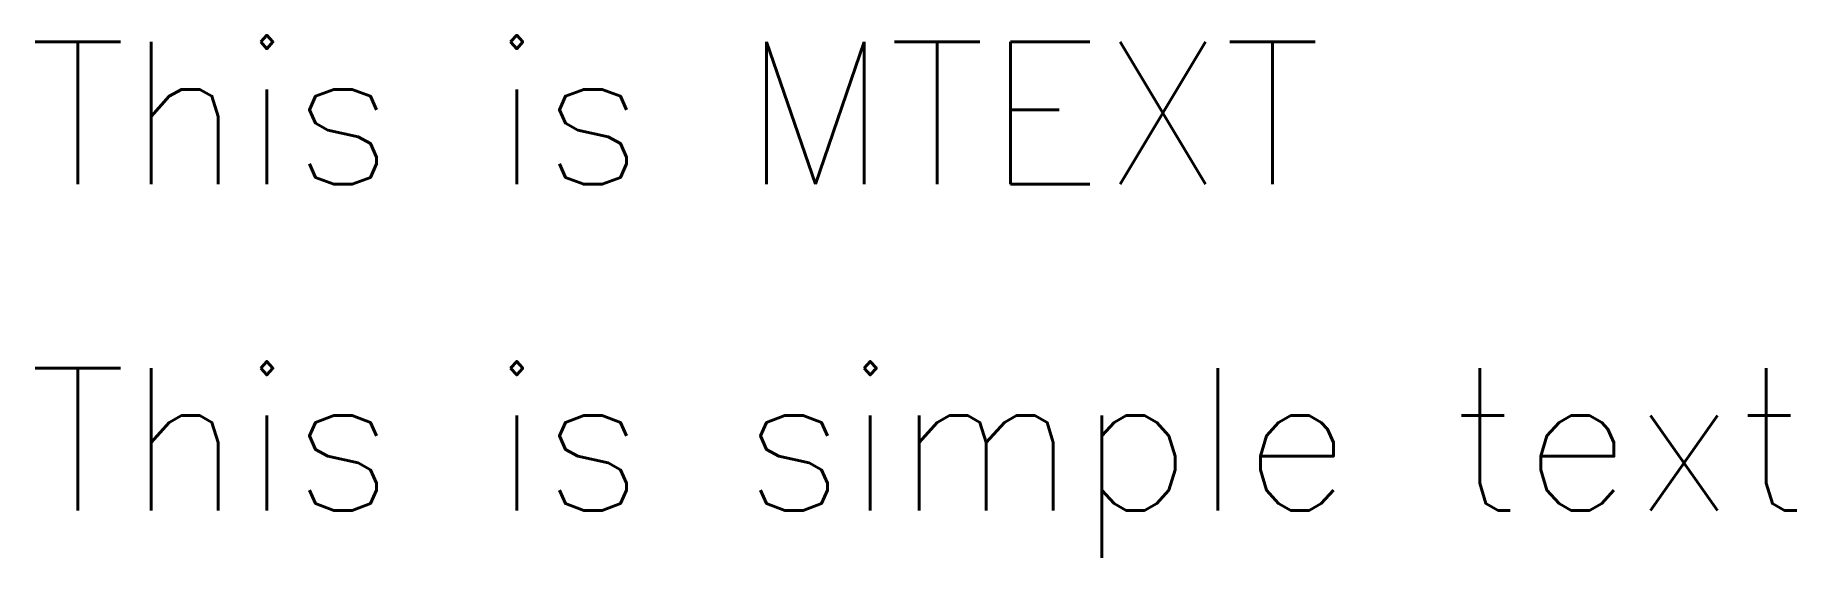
# Model space of a CAD drawing. Header units: inches. Extents: x -1.2 to 28.6, y 3.5 to 12.4.
import ezdxf

# ---------------------------------------------------------------- set-up
doc = ezdxf.new("R2010")
doc.units = ezdxf.units.IN
doc.header["$MEASUREMENT"] = 0
doc.styles.get("Standard").update_dxf_attribs({"font": 'simplex.shx', "height": 2.4})

msp = doc.modelspace()

# ---------------------------------------------------------------- texts
msp.add_text('This is simple text', height=2.4).set_placement((-1.26, 4.33))
at = {"insert": (-1.26, 12.236), "char_height": 2.4, "attachment_point": 1}
msp.add_mtext_dynamic_manual_height_columns('This is MTEXT', width=31.23463, gutter_width=12, heights=[0], dxfattribs=at)

doc.saveas('drawing.dxf')
